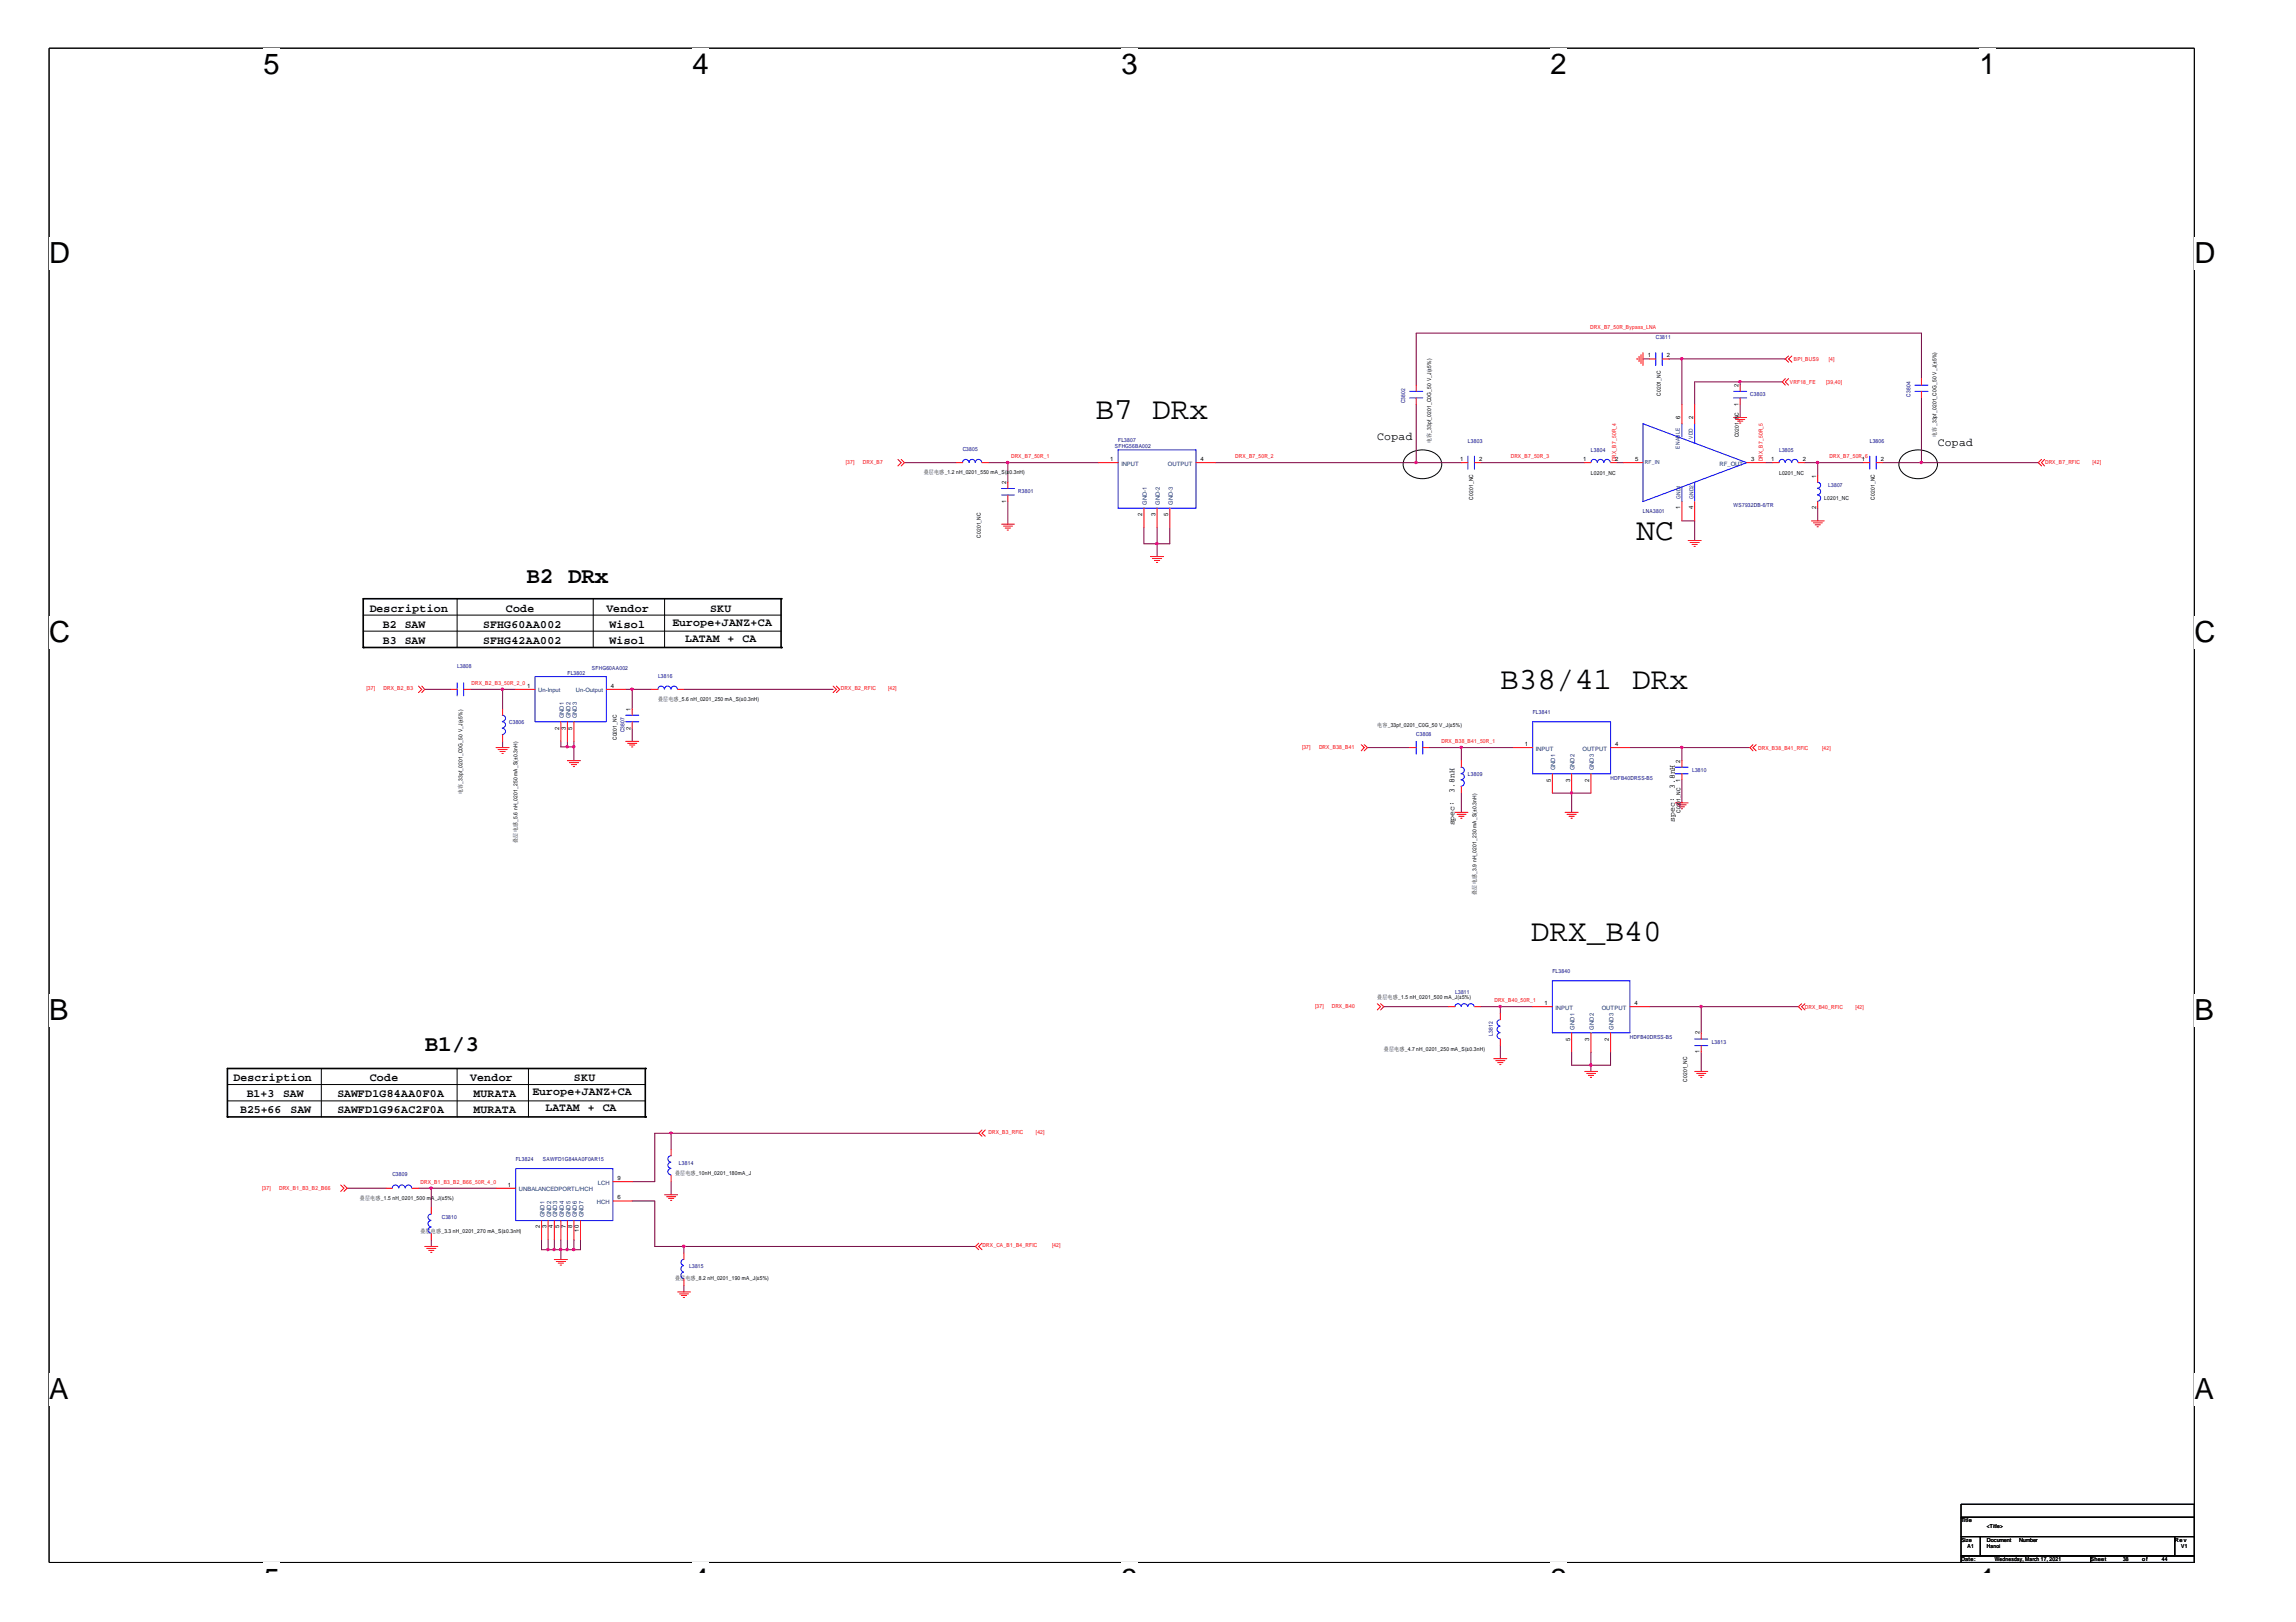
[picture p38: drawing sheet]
<svg xmlns="http://www.w3.org/2000/svg" width="297mm" height="210mm" viewBox="0 0 297 210" stroke-linecap="round" stroke-linejoin="round" font-family="sans-serif">
<defs><g id="words">
<g font-size="4">
<text x="141.7" y="54.3">B7 DRx</text>
<text x="211.7" y="69.8">NC</text>
<text x="194.1" y="89.2">B38/41 DRx</text>
<text x="198" y="121.8">DRX_B40</text>
</g>
<g font-size="3.8">
<text x="34.1" y="9.6">5</text>
<text x="89.6" y="9.6">4</text>
<text x="145.1" y="9.6">3</text>
<text x="200.6" y="9.6">2</text>
<text x="256.1" y="9.6">1</text>
<text x="6.3" y="34.1">D</text>
<text x="283.9" y="34.1">D</text>
<text x="6.3" y="83.1">C</text>
<text x="283.9" y="83.1">C</text>
<text x="6.3" y="132.1">B</text>
<text x="283.9" y="132.1">B</text>
<text x="6.3" y="181">A</text>
<text x="283.9" y="181">A</text>
<text x="34.1" y="205.6">5</text>
<text x="89.6" y="205.6">4</text>
<text x="145.1" y="205.6">3</text>
<text x="200.6" y="205.6">2</text>
<text x="256.1" y="205.6">1</text>
</g>
<g font-size="2.9">
<text x="68.1" y="75.5">B2 DRx</text>
<text x="54.9" y="136.1">B1/3</text>
</g>
<g font-size="1.5">
<text x="178.2" y="56.9">Copad</text>
<text x="250.7" y="57.8">Copad</text>
<text x="47.8" y="79.1">Description</text>
<text x="49.5" y="83.3">B3</text>
<text x="49.5" y="81.2">B2</text>
<text x="52.4" y="83.3">SAW</text>
<text x="52.4" y="81.2">SAW</text>
<text x="62.5" y="83.3">SFHG42AA002</text>
<text x="62.5" y="81.2">SFHG60AA002</text>
<text x="65.4" y="79.1">Code</text>
<text x="78.4" y="79.1">Vendor</text>
<text x="78.9" y="81.2">Wisol</text>
<text x="78.9" y="83.3">Wisol</text>
<text x="87" y="81">Europe+JANZ+CA</text>
<text x="88.6" y="83.1">LATAM +</text>
<text x="91.9" y="79.1">SKU</text>
<text x="96.1" y="83.1">CA</text>
<text x="30.2" y="139.9">Description</text>
<text x="31.9" y="142">B1+3</text>
<text x="36.6" y="142">SAW</text>
<text x="43.6" y="142">SAWFD1G84AA0F0A</text>
<text x="47.8" y="139.9">Code</text>
<text x="60.8" y="139.9">Vendor</text>
<text x="61.3" y="142">MURATA</text>
<text x="68.9" y="141.7">Europe+JANZ+CA</text>
<text x="70.6" y="143.8">LATAM +</text>
<text x="74.3" y="139.9">SKU</text>
<text x="78" y="143.8">CA</text>
<text x="31.1" y="144.1">B25+66</text>
<text x="37.6" y="144.1">SAW</text>
<text x="43.6" y="144.1">SAWFD1G96AC2F0A</text>
<text x="61.3" y="144.1">MURATA</text>
</g>
<g font-size="1.1">
<text x="188.2" y="106.8" transform="rotate(-90 188.2 106.8)">spec:</text>
<text x="188.2" y="102.6" transform="rotate(-90 188.2 102.6)">3.8nH</text>
<text x="216.7" y="106.3" transform="rotate(-90 216.7 106.3)">spec:</text>
<text x="216.7" y="102.1" transform="rotate(-90 216.7 102.1)">3.8nH</text>
</g>
<g font-size=".8">
<text x="213.2" y="46.2">1</text>
<text x="215.6" y="46.2">2</text>
<text x="224.9" y="52.5" transform="rotate(-90 224.9 52.5)">1</text>
<text x="224.9" y="50.1" transform="rotate(-90 224.9 50.1)">2</text>
<text x="143.6" y="59.7">1</text>
<text x="155.3" y="59.7">4</text>
<text x="188.9" y="59.7">1</text>
<text x="191.3" y="59.7">2</text>
<text x="204.8" y="59.7">1</text>
<text x="209" y="59.7">2</text>
<text x="211.5" y="59.7">5</text>
<text x="217.4" y="54.2" transform="rotate(-90 217.4 54.2)">6</text>
<text x="219" y="54.2" transform="rotate(-90 219 54.2)">2</text>
<text x="226.6" y="59.7">3</text>
<text x="229.2" y="59.7">1</text>
<text x="233.3" y="59.7">2</text>
<text x="240.9" y="59.7">1</text>
<text x="243.3" y="59.7">2</text>
<text x="130.2" y="65.1" transform="rotate(-90 130.2 65.1)">1</text>
<text x="130.2" y="62.6" transform="rotate(-90 130.2 62.6)">2</text>
<text x="217.4" y="65.9" transform="rotate(-90 217.4 65.9)">1</text>
<text x="219" y="65.9" transform="rotate(-90 219 65.9)">4</text>
<text x="234.9" y="65.9" transform="rotate(-90 234.9 65.9)">2</text>
<text x="234.9" y="61.8" transform="rotate(-90 234.9 61.8)">1</text>
<text x="147.8" y="66.8" transform="rotate(-90 147.8 66.8)">2</text>
<text x="149.5" y="66.8" transform="rotate(-90 149.5 66.8)">3</text>
<text x="151.1" y="66.8" transform="rotate(-90 151.1 66.8)">5</text>
<text x="68.2" y="89">1</text>
<text x="79" y="89">4</text>
<text x="72.3" y="94.4" transform="rotate(-90 72.3 94.4)">2</text>
<text x="73.2" y="94.4" transform="rotate(-90 73.2 94.4)">3</text>
<text x="74" y="94.4" transform="rotate(-90 74 94.4)">5</text>
<text x="81.6" y="94.4" transform="rotate(-90 81.6 94.4)">2</text>
<text x="81.6" y="92" transform="rotate(-90 81.6 92)">1</text>
<text x="197.3" y="96.5">1</text>
<text x="200.6" y="101.1" transform="rotate(-90 200.6 101.1)">5</text>
<text x="203.1" y="101.1" transform="rotate(-90 203.1 101.1)">3</text>
<text x="205.6" y="101.1" transform="rotate(-90 205.6 101.1)">2</text>
<text x="209" y="96.5">4</text>
<text x="217.4" y="101.1" transform="rotate(-90 217.4 101.1)">1</text>
<text x="217.4" y="98.7" transform="rotate(-90 217.4 98.7)">2</text>
<text x="199.8" y="130.1">1</text>
<text x="211.5" y="130.1">4</text>
<text x="203.1" y="134.7" transform="rotate(-90 203.1 134.7)">5</text>
<text x="205.6" y="134.7" transform="rotate(-90 205.6 134.7)">3</text>
<text x="208.2" y="134.7" transform="rotate(-90 208.2 134.7)">2</text>
<text x="219.9" y="136.3" transform="rotate(-90 219.9 136.3)">1</text>
<text x="219.9" y="133.9" transform="rotate(-90 219.9 133.9)">2</text>
<text x="65.7" y="153.6">1</text>
<text x="79.9" y="155.2">6</text>
<text x="79.9" y="152.7">9</text>
<text x="69.8" y="159" transform="rotate(-90 69.8 159)">2</text>
<text x="70.7" y="159" transform="rotate(-90 70.7 159)">3</text>
<text x="71.5" y="159" transform="rotate(-90 71.5 159)">4</text>
<text x="72.3" y="159" transform="rotate(-90 72.3 159)">5</text>
<text x="73.2" y="159" transform="rotate(-90 73.2 159)">7</text>
<text x="74" y="159" transform="rotate(-90 74 159)">8</text>
<text x="74.9" y="159.4" transform="rotate(-90 74.9 159.4)">10</text>
</g>
<g font-size=".8" fill="#004080">
<text x="145.1" y="60.3">INPUT</text>
<text x="148.4" y="65.3" transform="rotate(-90 148.4 65.3)">GND-1</text>
<text x="150.1" y="65.3" transform="rotate(-90 150.1 65.3)">GND-2</text>
<text x="151.1" y="60.3">OUTPUT</text>
<text x="151.7" y="65.3" transform="rotate(-90 151.7 65.3)">GND-3</text>
<text x="222.5" y="60.3">RF_OUT</text>
<text x="69.6" y="89.6">Un-Input</text>
<text x="74.5" y="89.6">Un-Output</text>
<text x="72.9" y="93" transform="rotate(-90 72.9 93)">GND1</text>
<text x="73.8" y="93" transform="rotate(-90 73.8 93)">GND2</text>
<text x="74.6" y="93" transform="rotate(-90 74.6 93)">GND3</text>
<text x="198.7" y="97.1">INPUT</text>
<text x="201.2" y="99.7" transform="rotate(-90 201.2 99.7)">GND1</text>
<text x="203.7" y="99.7" transform="rotate(-90 203.7 99.7)">GND2</text>
<text x="204.7" y="97.1">OUTPUT</text>
<text x="206.2" y="99.7" transform="rotate(-90 206.2 99.7)">GND3</text>
<text x="201.3" y="130.7">INPUT</text>
<text x="207.2" y="130.7">OUTPUT</text>
<text x="203.7" y="133.2" transform="rotate(-90 203.7 133.2)">GND1</text>
<text x="206.2" y="133.2" transform="rotate(-90 206.2 133.2)">GND2</text>
<text x="208.7" y="133.2" transform="rotate(-90 208.7 133.2)">GND3</text>
<text x="67.1" y="154.1">UNBALANCEDPORTL/HCH</text>
<text x="77.2" y="155.8">HCH</text>
<text x="77.3" y="153.3">LCH</text>
<text x="70.4" y="157.5" transform="rotate(-90 70.4 157.5)">GND1</text>
<text x="71.3" y="157.5" transform="rotate(-90 71.3 157.5)">GND2</text>
<text x="72.1" y="157.5" transform="rotate(-90 72.1 157.5)">GND3</text>
<text x="72.9" y="157.5" transform="rotate(-90 72.9 157.5)">GND4</text>
<text x="73.8" y="157.5" transform="rotate(-90 73.8 157.5)">GND5</text>
<text x="74.6" y="157.5" transform="rotate(-90 74.6 157.5)">GND6</text>
<text x="75.5" y="157.5" transform="rotate(-90 75.5 157.5)">GND7</text>
</g>
<g font-size=".7" fill="#f00">
<text x="205.7" y="42.5">DRX_B7_50R_Bypass_LNA</text>
<text x="232.1" y="46.7">BPI_BUS9</text>
<text x="236.6" y="46.7">[4]</text>
<text x="231.6" y="49.6">VRF18_FE</text>
<text x="236.3" y="49.6">[39,40]</text>
<text x="130.8" y="59.3">DRX_B7_50R_1</text>
<text x="159.8" y="59.3">DRX_B7_50R_2</text>
<text x="195.5" y="59.3">DRX_B7_50R_3</text>
<text x="209.1" y="59.7" transform="rotate(-90 209.1 59.7)">DRX_B7_50R_4</text>
<text x="228" y="59.7" transform="rotate(-90 228 59.7)">DRX_B7_50R_5</text>
<text x="236.7" y="59.3">DRX_B7_50R_6</text>
<text x="109.4" y="60">[37]</text>
<text x="111.6" y="60">DRX_B7</text>
<text x="264.6" y="60.1">DRX_B7_RFIC</text>
<text x="270.7" y="60.1">[42]</text>
<text x="47.4" y="89.3">[37]</text>
<text x="49.6" y="89.3">DRX_B2_B3</text>
<text x="61" y="88.6">DRX_B2_B3_50R_2_0</text>
<text x="108.8" y="89.3">DRX_B2_RFIC</text>
<text x="114.9" y="89.3">[42]</text>
<text x="168.4" y="96.9">[37]</text>
<text x="170.6" y="96.9">DRX_B38_B41</text>
<text x="186.5" y="96.2">DRX_B38_B41_50R_1</text>
<text x="227.5" y="97">DRX_B38_B41_RFIC</text>
<text x="235.8" y="97">[42]</text>
<text x="170.1" y="130.4">[37]</text>
<text x="172.3" y="130.4">DRX_B40</text>
<text x="193.3" y="129.7">DRX_B40_50R_1</text>
<text x="233.5" y="130.5">DRX_B40_RFIC</text>
<text x="240" y="130.5">[42]</text>
<text x="127.9" y="146.8">DRX_B3_RFIC</text>
<text x="134" y="146.8">[42]</text>
<text x="33.9" y="154">[37]</text>
<text x="36.1" y="154">DRX_B1_B3_B2_B66</text>
<text x="54.4" y="153.2">DRX_B1_B3_B2_B66_50R_4_0</text>
<text x="127.1" y="161.4">DRX_CA_B1_B4_RFIC</text>
<text x="136.1" y="161.4">[42]</text>
</g>
<g font-size=".7" fill="#000080">
<text x="214.2" y="43.9">C3811</text>
<text x="181.8" y="52.2" transform="rotate(-90 181.8 52.2)">C3802</text>
<text x="226.4" y="51.3">C3803</text>
<text x="247.2" y="51.3" transform="rotate(-90 247.2 51.3)">C3804</text>
<text x="124.5" y="58.3">C3805</text>
<text x="144.2" y="58">SFHG56BA002</text>
<text x="144.7" y="57.2">FL3807</text>
<text x="189.9" y="57.3">L3803</text>
<text x="205.8" y="58.4">L3804</text>
<text x="230.2" y="58.4">L3805</text>
<text x="241.9" y="57.3">L3806</text>
<text x="131.7" y="63.9">R3801</text>
<text x="224.3" y="65.5">WS7932DB-6/TR</text>
<text x="236.5" y="63">L3807</text>
<text x="212.6" y="66.4">LNA3801</text>
<text x="59.1" y="86.5">L3808</text>
<text x="73.4" y="87.3">FL3802</text>
<text x="76.6" y="86.8">SFHG60AA002</text>
<text x="85.1" y="87.8">L3816</text>
<text x="65.9" y="93.7">C3806</text>
<text x="80.8" y="94.8" transform="rotate(-90 80.8 94.8)">C3807</text>
<text x="183.2" y="95.3">C3808</text>
<text x="198.3" y="92.4">FL3841</text>
<text x="189.9" y="100.4">L3809</text>
<text x="208.4" y="100.9">HDFB40DRSS-B5</text>
<text x="218.9" y="99.9">L3810</text>
<text x="200.8" y="125.9">FL3840</text>
<text x="188.3" y="128.6">L3811</text>
<text x="193.1" y="134.1" transform="rotate(-90 193.1 134.1)">L3812</text>
<text x="210.9" y="134.5">HDFB40DRSS-B5</text>
<text x="221.4" y="135.1">L3813</text>
<text x="50.8" y="152.2">C3809</text>
<text x="66.7" y="150.2">FL3824</text>
<text x="70.2" y="150.2">SAWFD1G84AA0F0AR15</text>
<text x="87.8" y="150.7">L3814</text>
<text x="57.1" y="157.7">C3810</text>
<text x="89.2" y="164.1">L3815</text>
</g>
<g font-size=".7">
<text x="214.9" y="51.2" transform="rotate(-90 214.9 51.2)">C0201_NC</text>
<text x="185.2" y="57.4" transform="rotate(-90 185.2 57.4)">电容_33pf_0201_C0G_50 V_J(±5%)</text>
<text x="225" y="56.6" transform="rotate(-90 225 56.6)">C0201_NC</text>
<text x="250.5" y="56.5" transform="rotate(-90 250.5 56.5)">电容_33pf_0201_C0G_50 V_J(±5%)</text>
<text x="119.5" y="61.4">叠层电感_1.2 nH_0201_550 mA_S(±</text>
<text x="130.6" y="61.4">0.3nH)</text>
<text x="190.6" y="64.7" transform="rotate(-90 190.6 64.7)">C0201_NC</text>
<text x="205.8" y="61.4">L0201_NC</text>
<text x="230.2" y="61.4">L0201_NC</text>
<text x="236" y="64.7">L0201_NC</text>
<text x="242.6" y="64.7" transform="rotate(-90 242.6 64.7)">C0201_NC</text>
<text x="126.9" y="69.6" transform="rotate(-90 126.9 69.6)">C0201_NC</text>
<text x="79.8" y="95.8" transform="rotate(-90 79.8 95.8)">C0201_NC</text>
<text x="85.1" y="90.8">叠层电感_5.6 nH_0201_250 mA_S(±0.3nH)</text>
<text x="178.2" y="94">电容_33pf_0201_C0G_50 V_J(±5%)</text>
<text x="59.8" y="102.8" transform="rotate(-90 59.8 102.8)">电容_33pf_0201_C0G_50 V_J(±5%)</text>
<text x="217.4" y="105.2" transform="rotate(-90 217.4 105.2)">C0201_NC</text>
<text x="67" y="109.1" transform="rotate(-90 67 109.1)">叠层电感_5.6 nH_0201_250 mA_S(±0.3nH)</text>
<text x="191" y="115.8" transform="rotate(-90 191 115.8)">叠层电感_3.9 nH_0201_230 mA_S(±0.3nH)</text>
<text x="178.2" y="129.3">叠层电感_1.5 nH_0201_500 mA_J(±5%)</text>
<text x="179" y="135.9">叠层电感_4.7 nH_0201_250 mA_S(±0.3nH)</text>
<text x="218.3" y="140" transform="rotate(-90 218.3 140)">C0201_NC</text>
<text x="46.6" y="155.3">叠层电感_1.5 nH_0201_500 mA_J(±5%)</text>
<text x="87.3" y="152.1">叠层电感_10nH_0201_180mA_J</text>
<text x="54.4" y="159.5">叠层电感_3.3 nH_0201_270 mA_S(±0.3nH)</text>
<text x="87.3" y="165.6">叠层电感_8.2 nH_0201_190 mA_J(±5%)</text>
<text x="253.7" y="197">Title</text>
<text x="257" y="197.8">&lt;Title&gt;</text>
<text x="253.7" y="199.5">Size</text>
<text x="253.7" y="202">Date:</text>
<text x="254.6" y="200.3">A1</text>
<text x="257" y="199.5">Document</text>
<text x="257" y="200.3">Hanoi</text>
<text x="258.1" y="202">Wednesday, March 17, 2021</text>
<text x="261.2" y="199.5">Number</text>
<text x="270.5" y="202">Sheet</text>
<text x="274.7" y="202">38</text>
<text x="277.2" y="202">of</text>
<text x="279.7" y="202">44</text>
<text x="281.3" y="199.5">Re v</text>
<text x="282.2" y="200.3">V1</text>
</g>
<g font-size=".7" fill="#004080">
<text x="217.3" y="58.1" transform="rotate(-90 217.3 58.1)">ENABLE</text>
<text x="219" y="56.8" transform="rotate(-90 219 56.8)">VDD</text>
<text x="212.8" y="60">RF_IN</text>
<text x="217.4" y="64.6" transform="rotate(-90 217.4 64.6)">GND1</text>
<text x="219.1" y="64.6" transform="rotate(-90 219.1 64.6)">GND2</text>
</g>
</g></defs>
<path d="M6.3 6.2h277.6v196h-277.6z" fill="none" stroke="#000" stroke-width=".13"/>
<g fill="#fff">
<path d="M34.1 6.2h2.1v4.3h-2.1z"/>
<path d="M34.1 202.2h2.1v1.4h-2.1z"/>
<path d="M89.6 6.2h2.1v4.3h-2.1z"/>
<path d="M89.6 202.2h2.1v1.4h-2.1z"/>
<path d="M145.1 6.2h2.1v4.3h-2.1z"/>
<path d="M145.1 202.2h2.1v1.4h-2.1z"/>
<path d="M200.6 6.2h2.1v4.3h-2.1z"/>
<path d="M200.6 202.2h2.1v1.4h-2.1z"/>
<path d="M256.1 6.2h2.1v4.3h-2.1z"/>
<path d="M256.1 202.2h2.1v1.4h-2.1z"/>
<path d="M6.3 30.7h2.8v4.2h-2.8z"/>
<path d="M283.9 30.7h2.7v4.2h-2.7z"/>
<path d="M6.3 79.7h2.8v4.2h-2.8z"/>
<path d="M283.9 79.7h2.7v4.2h-2.7z"/>
<path d="M6.3 128.7h2.6v4.2h-2.6z"/>
<path d="M283.9 128.7h2.5v4.2h-2.5z"/>
<path d="M6.3 177.6h2.6v4.3h-2.6z"/>
<path d="M283.9 177.6h2.6v4.3h-2.6z"/>
</g>
<path d="M101 77.5h.1M101 77.5h-54v6.3M101 77.5v6.3M47 83.8h.1M47 83.8h54M101 83.8h.1M83.5 138.3h.1M83.5 138.3v6.2M83.5 138.3h-54.1v6.2M29.4 144.5h.1M29.4 144.5h54.1M83.5 144.5h.1" fill="none" stroke="#000" stroke-width=".21"/>
<g fill="none" stroke="#000" stroke-width=".13">
<path d="M181.9 59.1a3 3 0 0 1 4.3 0 1.63 1.63 0 0 1-.9 2.6 2.83 2.83 0 0 1-3.7-1.1l-.1-.5 .1-.5zM246 59.1a3 3 0 0 1 4.3 0 1.63 1.63 0 0 1-.9 2.6 2.83 2.83 0 0 1-3.7-1.1v-.5v-.5zM47 79.6h54M59.1 77.5v6.3M76.8 77.5v6.3M86 77.5v6.3M47 81.7h54M41.6 138.3v6.2M59.1 138.3v6.2M68.4 138.3v6.2M29.4 140.3h54.1M29.4 142.5h54.1"/>
<path d="M253.7 194.7h30.2v1.7h-30.2zM253.7 196.4h30.2v2.5h-30.2zM253.7 198.9h2.5v2.5h-2.5zM256.2 198.9h25.1v2.5h-25.1zM281.3 198.9h2.6v2.5h-2.6zM253.7 201.4h16.8v.8h-16.8zM270.5 201.4h13.4v.8h-13.4z"/>
</g>
<g fill="none" stroke="#800040" stroke-width=".13">
<path d="M117 59.9h6.7M127.9 59.9h14.3M130.4 59.9v2.5M157.2 59.9h31.9M183.2 52.3v7.6M191.6 59.9h13.4M209.2 59.9h.8M212.6 46.5h.8M215.9 46.5h15.1M217.6 46.5v5.8M225.1 49.4v.4M225.1 52.3v1.7"/>
<path d="M228.5 59.9h.8M230.6 49.4h-11.4v2.9M233.5 59.9h7.5M235.2 59.9v1.7M243.5 59.9h20.2M248.6 49v-5.9h-65.4v6.7M248.6 51.5v8.4M130.4 64.9v2.9M148 68.3v2.1h3.3v-2.1M149.7 68.3v3.7M217.6 67.4h1.6v2.5M235.2 65.8v1.6"/>
<path d="M55 89.2h3.3M60.8 89.2h5.9M65 89.2v2.5M65 95.9v.8M72.6 95.9v.8M72.6 96.7h1.7M73.4 95.9v.8M74.3 95.9v2.5M80.9 89.2h3.4M81.8 89.2v2.6M81.8 94.3v1.6M88.5 89.2h19.3"/>
<path d="M176.9 96.7h5.5M184.9 96.7h10.9M189.1 96.7v1.7M210.9 96.7h15.5M217.6 96.7v1.7M189.1 102.6v2.5M200.8 102.6h5M203.3 102.6v2.5M217.6 100.9v3M179 130.3h8.4M191.6 130.3h6.7M194.1 130.3v.8"/>
<path d="M194.1 135.3v1.7M203.3 136.2v1.7h5.1v-1.7M205.8 136.2v2.5M213.4 130.3h19.3M220.1 130.3v3.4M220.1 136.2v2.5M44.9 153.8h5.1M54.1 153.8h10.1M55.8 153.8v2.5M81.8 155.4h2.9v5.9h41.5M86.8 146.7v2M86.8 152.9v1.7"/>
<path d="M126.6 146.7h-41.9v6.2h-2.9M55.8 160.5v.8M70.1 160.5v1.2h5v-1.2M70.9 160.5v1.2M71.7 160.5v1.2M72.6 160.5v2.5M73.4 160.5v1.2M74.3 160.5v1.2M88.5 161.3v.8M88.5 166.3v.9"/>
</g>
<g fill="#f0f" stroke="#f0f" stroke-width=".13">
<path d="M130.2 59.7h.3v.2h-.3z" fill-rule="evenodd"/>
<path d="M220 130.1h.2v.2h-.2z" fill-rule="evenodd"/>
<path d="M194 130.1h.2v.2h-.2z" fill-rule="evenodd"/>
<path d="M71.6 161.6h.2v.2h-.2z" fill-rule="evenodd"/>
<path d="M70.8 161.6h.2v.2h-.2z" fill-rule="evenodd"/>
<path d="M74.1 161.6h.2v.2h-.2z" fill-rule="evenodd"/>
<path d="M217.5 96.6h.2v.2h-.2z" fill-rule="evenodd"/>
<path d="M203.2 102.5h.2v.2h-.2z" fill-rule="evenodd"/>
<path d="M188.9 96.6h.2v.2h-.2z" fill-rule="evenodd"/>
<path d="M55.7 153.6h.2v.2h-.2z" fill-rule="evenodd"/>
<path d="M74.1 96.5h.2v.2h-.2z" fill-rule="evenodd"/>
<path d="M149.6 70.2h.2v.2h-.2z" fill-rule="evenodd"/>
<path d="M86.7 146.5h.2l.1 .1-.2 .1h-.1z" fill-rule="evenodd"/>
<path d="M88.3 161.2h.3v.2h-.3z" fill-rule="evenodd"/>
<path d="M81.7 89.1h.2v.2h-.2z" fill-rule="evenodd"/>
<path d="M73.3 96.5h.2v.2h-.2z" fill-rule="evenodd"/>
<path d="M225 49.3h.2v.2h-.2z" fill-rule="evenodd"/>
<path d="M248.4 59.7h.3v.2h-.3z" fill-rule="evenodd"/>
<path d="M183.1 59.7h.2v.2h-.2z" fill-rule="evenodd"/>
<path d="M235 59.7h.2v.2h-.2z" fill-rule="evenodd"/>
<path d="M205.7 137.7h.2v.2h-.2z" fill-rule="evenodd"/>
<path d="M73.3 161.6h.2v.2h-.2z" fill-rule="evenodd"/>
<path d="M72.4 161.6h.2v.2h-.2z" fill-rule="evenodd"/>
<path d="M64.9 89.1h.2v.2h-.2z" fill-rule="evenodd"/>
<path d="M217.5 46.3h.2v.2h-.2z" fill-rule="evenodd"/>
<path d="M130.2 59.7h.3v.2h-.3z" fill-rule="evenodd"/>
<path d="M220 130.1h.2v.2h-.2z" fill-rule="evenodd"/>
<path d="M194 130.1h.2v.2h-.2z" fill-rule="evenodd"/>
<path d="M71.6 161.6h.2v.2h-.2z" fill-rule="evenodd"/>
<path d="M70.8 161.6h.2v.2h-.2z" fill-rule="evenodd"/>
<path d="M74.1 161.6h.2v.2h-.2z" fill-rule="evenodd"/>
<path d="M217.5 96.6h.2v.2h-.2z" fill-rule="evenodd"/>
<path d="M203.2 102.5h.2v.2h-.2z" fill-rule="evenodd"/>
<path d="M188.9 96.6h.2v.2h-.2z" fill-rule="evenodd"/>
<path d="M55.7 153.6h.2v.2h-.2z" fill-rule="evenodd"/>
<path d="M74.1 96.5h.2v.2h-.2z" fill-rule="evenodd"/>
<path d="M149.6 70.2h.2v.2h-.2z" fill-rule="evenodd"/>
<path d="M86.7 146.5h.2l.1 .1-.2 .1h-.1z" fill-rule="evenodd"/>
<path d="M88.3 161.2h.3v.2h-.3z" fill-rule="evenodd"/>
<path d="M81.7 89.1h.2v.2h-.2z" fill-rule="evenodd"/>
<path d="M73.3 96.5h.2v.2h-.2z" fill-rule="evenodd"/>
<path d="M225 49.3h.2v.2h-.2z" fill-rule="evenodd"/>
<path d="M248.4 59.7h.3v.2h-.3z" fill-rule="evenodd"/>
<path d="M183.1 59.7h.2v.2h-.2z" fill-rule="evenodd"/>
<path d="M235 59.7h.2v.2h-.2z" fill-rule="evenodd"/>
<path d="M205.7 137.7h.2v.2h-.2z" fill-rule="evenodd"/>
<path d="M73.3 161.6h.2v.2h-.2z" fill-rule="evenodd"/>
<path d="M72.4 161.6h.2v.2h-.2z" fill-rule="evenodd"/>
<path d="M64.9 89.1h.2v.2h-.2z" fill-rule="evenodd"/>
<path d="M217.5 46.3h.2v.2h-.2z" fill-rule="evenodd"/>
</g>
<g fill="none" stroke="#f00" stroke-width=".13">
<path d="M116.2 59.5l.4 .4-.4 .4M116.6 59.5l.4 .4-.4 .4M123.7 59.9h.8M127 59.9h.9M142.2 59.9h2.5M154.7 59.9h2.5M183.2 49.8v.8M183.2 51.5v.8M189.1 59.9h.8M190.8 59.9h.8M205 59.9h.8M208.4 59.9h.8"/>
<path d="M210 59.9h2.6M211.8 46.4v.1M212 46.1v.7M212.3 45.9v1.1M212.6 45.6v1.7M213.4 46.5h.8M215.1 46.5h.8M217.6 52.3v2.5M219.2 52.3v2.5M224.3 54h1.7M224.5 54.3h1.2M224.8 54.5h.7"/>
<path d="M225 54.8h.2M225.1 49.8v.8M225.1 51.5v.8M226 59.9h2.5M229.3 59.9h.9M231 49l-.4 .4 .4 .4M231.4 46.1l-.4 .4 .4 .4M231.4 49l-.4 .4 .4 .4M231.8 46.1l-.4 .4 .4 .4M232.7 59.9h.8M241 59.9h.9M242.7 59.9h.8"/>
<path d="M248.6 49v.8M248.6 50.6v.9M264.1 59.5l-.4 .4 .4 .4M264.5 59.5l-.4 .4 .4 .4M129.6 67.8h1.6M129.8 68.1h1.2M130 68.3h.7M130.3 68.6h.2M130.4 62.4v.8M130.4 64.1v.8M148 65.8v2.5M148.8 72h1.7"/>
<path d="M149.1 72.3h1.2M149.4 72.5h.6M149.6 72.8h.2M149.7 65.8v2.5M151.3 65.8v2.5M217.6 64.9v2.5M218.4 69.9h1.7M218.7 70.2h1.1M218.9 70.5h.7M219.2 70.7h.1M219.2 64.9v2.5M234.4 67.4h1.6"/>
<path d="M234.6 67.7h1.2M234.8 67.9h.7M235.1 68.2h.1M235.2 61.6v.8M235.2 64.9v.9M54.1 88.8l.5 .4-.5 .4M54.6 88.8l.3 .4-.3 .4M58.3 89.2h.8M60 89.2h.8M64.2 96.7h1.7M64.4 97h1.2M64.7 97.3h.7"/>
<path d="M64.9 97.5h.2M65 91.8v.8M65 95.1v.8M66.7 89.2h2.5M72.6 93.4v2.5M73.4 98.4h1.7M73.4 93.4v2.5M73.7 98.7h1.1M73.9 98.9h.7M74.2 99.2h.1M74.3 93.4v2.5M78.4 89.2h2.5"/>
<path d="M80.9 95.9h1.7M81.2 96.2h1.2M81.4 96.4h.7M81.7 96.7h.2M81.8 91.8v.8M81.8 93.4v.8M84.3 89.2h.8M87.7 89.2h.8M107.8 88.8l.4 .4-.4 .4M108.2 88.8l.4 .4-.4 .4M176.1 96.4l.4 .3-.4 .5M176.5 96.4l.4 .3-.4 .5"/>
<path d="M182.4 96.7h.8M184.1 96.7h.8M189.1 98.4v.9M195.8 96.7h2.5M208.4 96.7h2.5M217.6 98.4v.9M226.8 96.4l-.4 .3 .4 .5M227.2 96.4l-.4 .3 .4 .5M188.3 105.1h1.6M188.5 105.4h1.2M188.7 105.6h.7M189 105.9h.1"/>
<path d="M189.1 101.8v.8M200.8 100.1v2.5M202.5 105.1h1.7M202.7 105.4h1.2M203 105.6h.7M203.2 105.9h.2M203.3 100.1v2.5M205.8 100.1v2.5M216.7 103.9h1.7M217 104.2h1.1M217.3 104.4h.6M217.5 104.7h.2"/>
<path d="M217.6 100.1v.8M178.2 129.9l.4 .4-.4 .4M178.6 129.9l.4 .4-.4 .4M187.4 130.3h.9M190.8 130.3h.8M193.3 137h1.6M193.5 137.3h1.2M193.8 137.5h.6M194 137.8h.2M194.1 131.1v.9M194.1 134.5v.8M198.3 130.3h2.5"/>
<path d="M203.3 133.7v2.5M205 138.7h1.7M205.3 138.9h1.1M205.5 139.2h.7M205.7 139.4h.2M205.8 133.7v2.5M208.4 133.7v2.5M210.9 130.3h2.5M219.2 138.7h1.7M219.5 138.9h1.2M219.8 139.2h.6M220 139.4h.2"/>
<path d="M220.1 133.7v.8M220.1 135.3v.9M233.1 129.9l-.4 .4 .4 .4M233.5 129.9l-.4 .4 .4 .4M44.1 153.3l.4 .5-.4 .4M44.5 153.3l.4 .5-.4 .4M50 153.8h.8M53.3 153.8h.8M55.8 156.3v.8M55.8 159.6v.9M64.2 153.8h2.5M70.1 158v2.5"/>
<path d="M70.9 158v2.5M71.7 158v2.5M72.6 158v2.5M73.4 158v2.5M74.3 158v2.5M75.1 158v2.5M79.3 155.4h2.5M79.3 152.9h2.5M86 154.6h1.7M86.2 154.9h1.2M86.5 155.1h.7M86.7 155.3h.2"/>
<path d="M86.8 148.7v.9M86.8 152.1v.8M127 146.2l-.4 .5 .4 .3M127.5 146.2l-.5 .5 .5 .3M54.9 161.3h1.7M55.2 161.6h1.2M55.5 161.8h.6M55.7 162.1h.2M71.7 163h1.7M72 163.3h1.2M72.2 163.5h.7M72.5 163.7h.1"/>
<path d="M87.7 167.2h1.6M87.9 167.4h1.2M88.1 167.7h.7M88.4 167.9h.2M88.5 162.2v.8M88.5 165.5v.8M126.6 160.9l-.4 .4 .4 .4M127 160.9l-.4 .4 .4 .4"/>
</g>
<g fill="none" stroke="#00f" stroke-width=".13">
<path d="M124.5 59.8a.4 .4 0 0 1 .4-.4 .4 .4 0 0 1 .4 .4M125.4 59.8a.38 .38 0 0 1 .4-.3 .38 .38 0 0 1 .4 .3M126.2 59.8a.4 .4 0 0 1 .4-.4 .4 .4 0 0 1 .4 .4M144.7 58.2h10v7.6h-10zM182.4 51.5h1.7M182.4 50.6h1.7M189.9 59v1.7M190.8 59v1.7M205.8 59.8a.4 .4 0 0 1 .4-.4 .4 .4 0 0 1 .4 .4M206.7 59.8a.4 .4 0 0 1 .4-.4 .4 .4 0 0 1 .4 .4M207.5 59.8a.4 .4 0 0 1 .4-.4 .4 .4 0 0 1 .4 .4M212.6 54.8l13.4 5.1-13.4 5z"/>
<path d="M214.2 45.6v1.7M215.1 45.6v1.7M217.6 54.8v1.7M219.2 54.8v2.6M224.3 51.5h1.7M224.3 50.6h1.7M230.2 59.8a.38 .38 0 0 1 .3-.3 .38 .38 0 0 1 .4 .3M231 59.8a.4 .4 0 0 1 .4-.4 .4 .4 0 0 1 .4 .4M231.8 59.8a.4 .4 0 0 1 .4-.4 .4 .4 0 0 1 .4 .4M241.9 59v1.7M242.7 59v1.7M247.7 50.6h1.7"/>
<path d="M247.7 49.8h1.7M129.6 64.1h1.6M129.6 63.2h1.6M217.6 63v1.9M219.2 62.4v2.4M235.1 62.4a.38 .38 0 0 1 .4 .4 .38 .38 0 0 1-.4 .4M235.1 63.2a.4 .4 0 0 1 .4 .4 .4 .4 0 0 1-.4 .4M235.1 64.1a.4 .4 0 0 1 .4 .4 .4 .4 0 0 1-.4 .4M59.1 88.4v1.7M60 88.4v1.7M65 92.6a.4 .4 0 0 1 .4 .4 .4 .4 0 0 1-.4 .4M65 93.4a.4 .4 0 0 1 .4 .4 .4 .4 0 0 1-.4 .4"/>
<path d="M65 94.2a.4 .4 0 0 1 .4 .5 .4 .4 0 0 1-.4 .4M69.2 87.6h9.2v5.8h-9.2zM80.9 93.4h1.7M80.9 92.6h1.7M85.1 89.2a.4 .4 0 0 1 .4-.4 .4 .4 0 0 1 .4 .4M86 89.2a.4 .4 0 0 1 .4-.4 .4 .4 0 0 1 .4 .4M86.8 89.2a.4 .4 0 0 1 .4-.4 .4 .4 0 0 1 .4 .4M183.2 95.9v1.7M184.1 95.9v1.7M189 99.3a.4 .4 0 0 1 .4 .4 .4 .4 0 0 1-.4 .4M198.3 93.4h10.1v6.7h-10.1zM216.7 99.3h1.7"/>
<path d="M189 100.1a.38 .38 0 0 1 .4 .4 .38 .38 0 0 1-.4 .4M189 100.9a.4 .4 0 0 1 .4 .4 .4 .4 0 0 1-.4 .4M216.7 100.1h1.7M188.3 130.2a.38 .38 0 0 1 .3-.3 .38 .38 0 0 1 .4 .3M189.1 130.2a.41 .41 0 0 1 .4-.3 .41 .41 0 0 1 .4 .3M189.9 130.2a.41 .41 0 0 1 .4-.3 .41 .41 0 0 1 .4 .3M194.1 133.7a.38 .38 0 0 0-.4 .3 .38 .38 0 0 0 .4 .4M194.1 132.8a.4 .4 0 0 0-.4 .4 .4 .4 0 0 0 .4 .4M194.1 132a.4 .4 0 0 0-.4 .4 .4 .4 0 0 0 .4 .4M200.8 126.9h10.1v6.8h-10.1zM219.2 135.3h1.7M219.2 134.5h1.7"/>
<path d="M50.8 153.7a.4 .4 0 0 1 .4-.4 .4 .4 0 0 1 .4 .4M51.6 153.7a.4 .4 0 0 1 .4-.4 .4 .4 0 0 1 .4 .4M52.5 153.7a.4 .4 0 0 1 .4-.4 .4 .4 0 0 1 .4 .4M55.8 157.1a.4 .4 0 0 0-.4 .4 .4 .4 0 0 0 .4 .4M55.8 158a.4 .4 0 0 0-.4 .4 .4 .4 0 0 0 .4 .4M55.8 158.8a.38 .38 0 0 0-.4 .4 .38 .38 0 0 0 .4 .4M66.7 151.2h12.6v6.8h-12.6zM86.8 151.2a.4 .4 0 0 0-.4 .4 .4 .4 0 0 0 .4 .4M86.8 150.4a.38 .38 0 0 0-.4 .4 .38 .38 0 0 0 .4 .4M86.8 149.6a.4 .4 0 0 0-.4 .4 .4 .4 0 0 0 .4 .4M88.4 164.6a.41 .41 0 0 0-.3 .5 .41 .41 0 0 0 .3 .4M88.4 163.8a.41 .41 0 0 0-.3 .4 .41 .41 0 0 0 .3 .4"/>
<path d="M88.4 163a.38 .38 0 0 0-.3 .4 .38 .38 0 0 0 .3 .4"/>
</g>
<use href="#words"/>
</svg>
